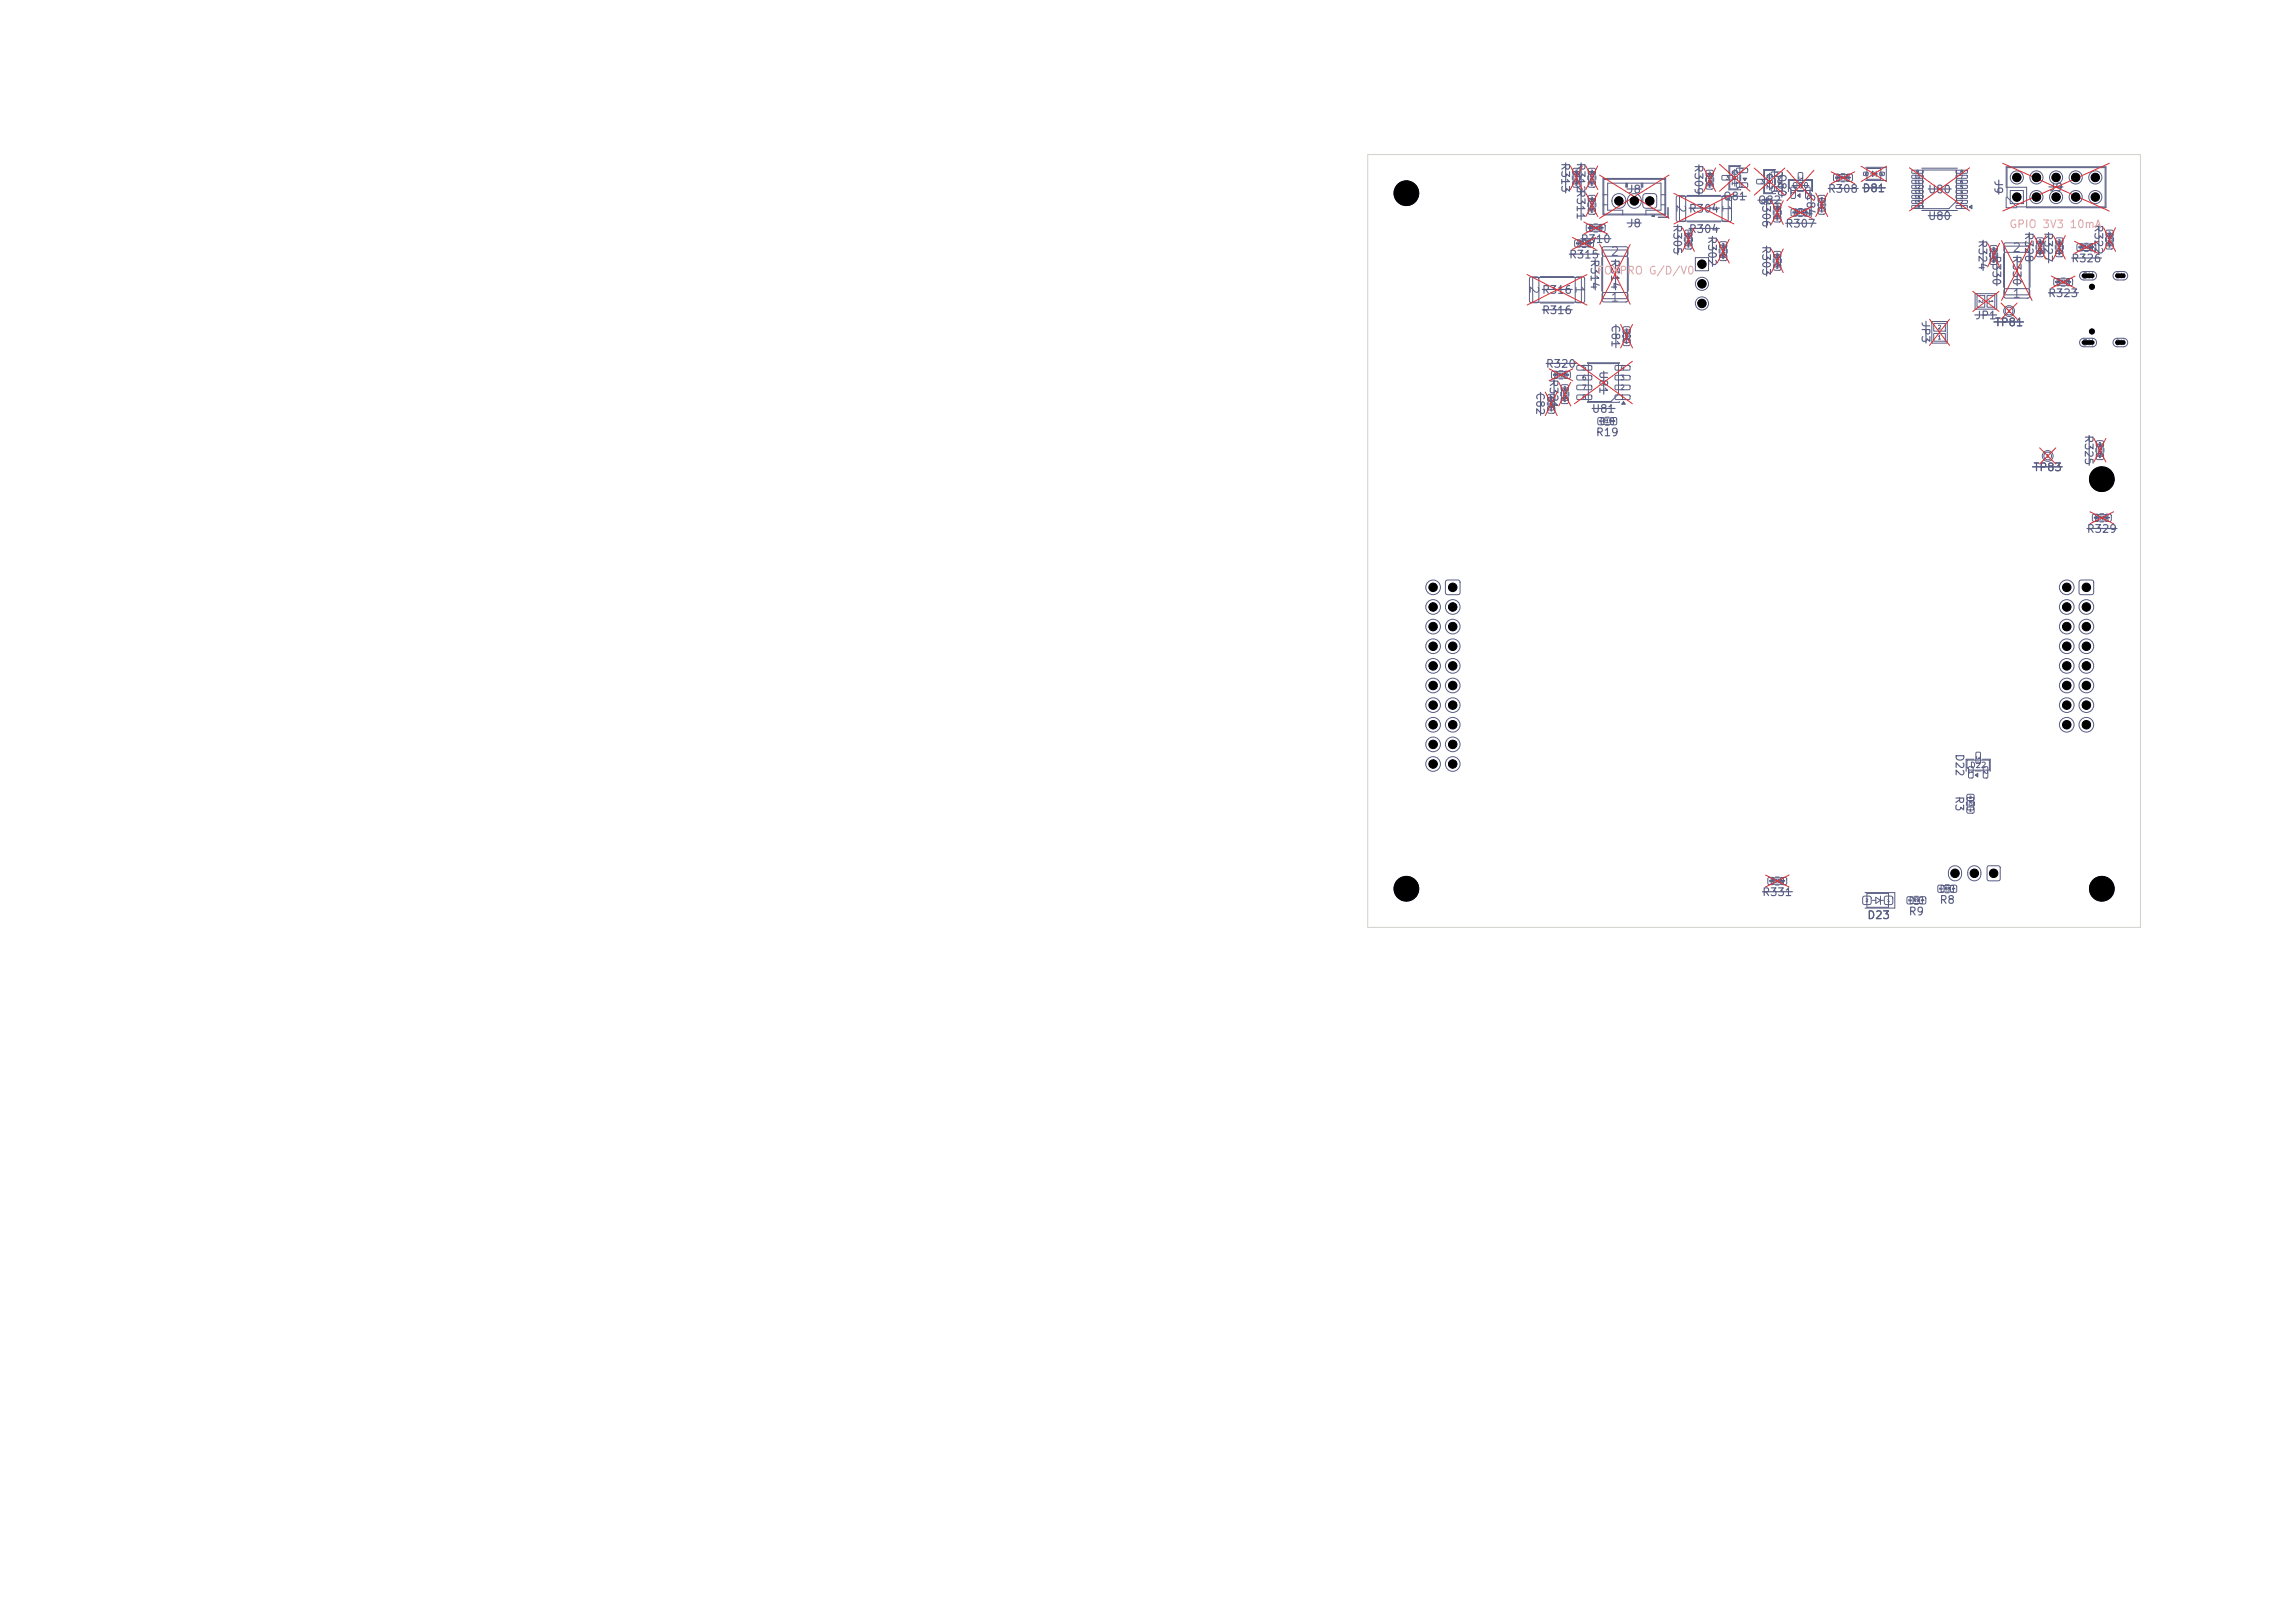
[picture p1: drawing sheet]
<svg xmlns="http://www.w3.org/2000/svg" width="297mm" height="210mm" viewBox="0 0 297 210" stroke-linecap="round" stroke-linejoin="round" font-family="sans-serif">
<defs><g id="words">
<g font-size="1.1" fill="#585d84">
<text x="216.7" y="26.4" transform="rotate(90 216.7 26.4)">2</text>
<text x="222.6" y="26.4" transform="rotate(90 222.6 26.4)">1</text>
<text x="208.4" y="33.4">2</text>
<text x="260.4" y="32.9">2</text>
<text x="197.7" y="36.9" transform="rotate(90 197.7 36.9)">2</text>
<text x="203.6" y="36.9" transform="rotate(90 203.6 36.9)">1</text>
<text x="208.4" y="39.3">1</text>
<text x="260.4" y="38.8">1</text>
</g>
<g font-size="1" fill="#585d84">
<text x="201.8" y="21" transform="rotate(90 201.8 21)">R313</text>
<text x="203.8" y="21" transform="rotate(90 203.8 21)">R312</text>
<text x="219.1" y="21.2" transform="rotate(90 219.1 21.2)">R309</text>
<text x="229.8" y="22.4" transform="rotate(90 229.8 22.4)">Q80</text>
<text x="257.9" y="23.3" transform="rotate(90 257.9 23.3)">J9</text>
<text x="203.8" y="24.5" transform="rotate(90 203.8 24.5)">R311</text>
<text x="210.5" y="29.7">J8</text>
<text x="210.5" y="25.3">J8</text>
<text x="216.3" y="29" transform="rotate(90 216.3 29)">R305</text>
<text x="218.5" y="27.8">R304</text>
<text x="222.9" y="26.2">Q81</text>
<text x="227.4" y="26.7">Q82</text>
<text x="227.8" y="25.5" transform="rotate(90 227.8 25.5)">R306</text>
<text x="231" y="29.7">R307</text>
<text x="233.6" y="24.9" transform="rotate(90 233.6 24.9)">C84</text>
<text x="236.5" y="25.2">R308 D81</text>
<text x="249.4" y="28.7">U80</text>
<text x="249.4" y="25.3">U80</text>
<text x="261.8" y="30" transform="rotate(90 261.8 30)">R328</text>
<text x="264.3" y="30" transform="rotate(90 264.3 30)">R327</text>
<text x="265.1" y="25">J9</text>
<text x="270.8" y="29" transform="rotate(90 270.8 29)">R322</text>
<text x="203" y="33.7">R315</text>
<text x="204.5" y="31.7">R310</text>
<text x="205.6" y="33.5" transform="rotate(90 205.6 33.5)">R314</text>
<text x="208.2" y="33.5" transform="rotate(90 208.2 33.5)">R314</text>
<text x="218.5" y="30.4">R304</text>
<text x="220.8" y="30.5" transform="rotate(90 220.8 30.5)">R302</text>
<text x="227.8" y="31.7" transform="rotate(90 227.8 31.7)">R303</text>
<text x="255.8" y="31" transform="rotate(90 255.8 31)">R324</text>
<text x="257.6" y="33" transform="rotate(90 257.6 33)">R330</text>
<text x="260.2" y="33" transform="rotate(90 260.2 33)">R330</text>
<text x="268" y="34.2">R326</text>
<text x="199.5" y="40.9">R316</text>
<text x="199.5" y="38.3">R316</text>
<text x="208.3" y="41.9" transform="rotate(90 208.3 41.9)">C81</text>
<text x="248.4" y="41.5" transform="rotate(90 248.4 41.5)">JP3</text>
<text x="255.5" y="41.6">JP1</text>
<text x="265" y="38.7">R323</text>
<text x="200" y="47.8">R320</text>
<text x="206.7" y="47.9" transform="rotate(90 206.7 47.9)">U81</text>
<text x="258.1" y="42.5">TP81</text>
<text x="198.6" y="50.7" transform="rotate(90 198.6 50.7)">C82</text>
<text x="200.3" y="49" transform="rotate(90 200.3 49)">R321</text>
<text x="205.9" y="53.7">U81</text>
<text x="206.4" y="56.7">R19</text>
<text x="269.6" y="56.2" transform="rotate(90 269.6 56.2)">R325</text>
<text x="263.1" y="61.2">TP83</text>
<text x="270" y="69.2">R329</text>
<text x="252.8" y="97.4" transform="rotate(90 252.8 97.4)">D22</text>
<text x="252.8" y="102.9" transform="rotate(90 252.8 102.9)">R3</text>
<text x="228" y="116.2">R331</text>
<text x="241.6" y="119.2">D23</text>
<text x="246.9" y="118.7">R9</text>
<text x="250.9" y="117.2">R8</text>
</g>
<g font-size="1" fill="#e8b2a7">
<text x="259.9" y="29.8">GPIO 3V3 10mA</text>
<text x="206.6" y="35.8">FOXPRO G/D/V0</text>
</g>
<g font-size=".7" fill="#585d84">
<text x="224" y="21.9" transform="rotate(90 224 21.9)">Q81</text>
<text x="228.5" y="22.4" transform="rotate(90 228.5 22.4)">Q82</text>
<text x="231.9" y="24.5">Q80</text>
<text x="269.4" y="36.2">SH</text>
<text x="269.4" y="44.9">SH</text>
<text x="254.9" y="99.5">D22</text>
<text x="252.5" y="112.6" transform="rotate(90 252.5 112.6)">3</text>
<text x="255" y="112.6" transform="rotate(90 255 112.6)">2</text>
<text x="257.5" y="112.6" transform="rotate(90 257.5 112.6)">1</text>
</g>
<g font-size=".6" fill="#585d84">
<text x="260.7" y="23.4">2</text>
<text x="263.2" y="23.4">4</text>
<text x="265.8" y="23.4">6</text>
<text x="268.3" y="23.4">8</text>
<text x="270.6" y="23.4">10</text>
<text x="209" y="25.6" transform="rotate(90 209 25.6)">3</text>
<text x="211" y="25.6" transform="rotate(90 211 25.6)">2</text>
<text x="213" y="25.6" transform="rotate(90 213 25.6)">1</text>
<text x="260.7" y="25.9">1</text>
<text x="263.2" y="25.9">3</text>
<text x="265.8" y="25.9">5</text>
<text x="268.3" y="25.9">7</text>
<text x="270.8" y="25.9">9</text>
<text x="219.9" y="34.6">1</text>
<text x="219.9" y="37.2">2</text>
<text x="219.9" y="39.7">3</text>
<text x="273.7" y="36.2">SH</text>
<text x="273.7" y="44.8">SH</text>
<text x="204.7" y="48.1">5</text>
<text x="204.7" y="49.3">6</text>
<text x="204.7" y="50.6">7</text>
<text x="204.7" y="51.9">8</text>
<text x="209.6" y="51.9">1</text>
<text x="209.6" y="50.6">2</text>
<text x="209.6" y="49.3">3</text>
<text x="209.6" y="48.1">4</text>
<text x="185.1" y="76.5">2</text>
<text x="187.6" y="76.5">1</text>
<text x="267.1" y="76.5">2</text>
<text x="269.6" y="76.5">1</text>
<text x="185.1" y="79">4</text>
<text x="185.1" y="81.6">6</text>
<text x="187.6" y="79">3</text>
<text x="187.6" y="81.6">5</text>
<text x="267.1" y="79">4</text>
<text x="267.1" y="81.6">6</text>
<text x="269.6" y="79">3</text>
<text x="269.6" y="81.6">5</text>
<text x="184.8" y="86.6">10</text>
<text x="184.8" y="89.2">12</text>
<text x="185.1" y="84.1">8</text>
<text x="187.3" y="89.2">11</text>
<text x="187.6" y="84.1">7</text>
<text x="187.6" y="86.6">9</text>
<text x="266.8" y="86.6">10</text>
<text x="266.8" y="89.2">12</text>
<text x="267.1" y="84.1">8</text>
<text x="269.3" y="89.2">11</text>
<text x="269.6" y="84.1">7</text>
<text x="269.6" y="86.6">9</text>
<text x="184.8" y="91.7">14</text>
<text x="184.8" y="94.3">16</text>
<text x="187.3" y="91.7">13</text>
<text x="187.3" y="94.3">15</text>
<text x="266.8" y="91.7">14</text>
<text x="266.8" y="94.3">16</text>
<text x="269.3" y="91.7">13</text>
<text x="269.3" y="94.3">15</text>
<text x="184.8" y="96.8">18</text>
<text x="184.8" y="99.3">20</text>
<text x="187.3" y="96.8">17</text>
<text x="187.3" y="99.3">19</text>
</g>
<g font-size=".5" fill="#585d84">
<text x="223.3" y="23.4">3</text>
<text x="225.2" y="22.4">2</text>
<text x="227.8" y="23.9">3</text>
<text x="229.7" y="22.9">2</text>
<text x="232.6" y="22.8" transform="rotate(90 232.6 22.8)">3</text>
<text x="225.2" y="24.3">1</text>
<text x="229.7" y="24.8">1</text>
<text x="231.7" y="24.7" transform="rotate(90 231.7 24.7)">1</text>
<text x="233.6" y="24.7" transform="rotate(90 233.6 24.7)">2</text>
<text x="256" y="38.7" transform="rotate(90 256 38.7)">2</text>
<text x="257.3" y="38.7" transform="rotate(90 257.3 38.7)">1</text>
<text x="250.7" y="44">1</text>
<text x="250.7" y="42.7">2</text>
<text x="254.7" y="99.7" transform="rotate(90 254.7 99.7)">1</text>
<text x="255.6" y="97.8" transform="rotate(90 255.6 97.8)">3</text>
<text x="256.6" y="99.7" transform="rotate(90 256.6 99.7)">2</text>
</g>
<g font-size=".4" fill="#585d84">
<text x="203.7" y="22.2" transform="rotate(90 203.7 22.2)">R313</text>
<text x="205.7" y="22.2" transform="rotate(90 205.7 22.2)">R312</text>
<text x="220.9" y="22.4" transform="rotate(90 220.9 22.4)">R309</text>
<text x="237.7" y="23.3">R308</text>
<text x="247.7" y="23.2">10</text>
<text x="247.7" y="23.8">11</text>
<text x="247.9" y="22.5">9</text>
<text x="253.6" y="23.8">6</text>
<text x="253.6" y="23.2">7</text>
<text x="253.6" y="22.5">8</text>
<text x="205.7" y="29.8">R310</text>
<text x="205.7" y="25.7" transform="rotate(90 205.7 25.7)">R311</text>
<text x="229.7" y="26.7" transform="rotate(90 229.7 26.7)">R306</text>
<text x="232.2" y="27.8">R307</text>
<text x="235.4" y="25.9" transform="rotate(90 235.4 25.9)">C84</text>
<text x="247.7" y="24.5">12</text>
<text x="247.7" y="25.1">13</text>
<text x="247.7" y="25.8">14</text>
<text x="247.7" y="26.4">15</text>
<text x="247.7" y="27.1">16</text>
<text x="253.6" y="27.1">1</text>
<text x="253.6" y="26.4">2</text>
<text x="253.6" y="25.8">3</text>
<text x="253.6" y="25.1">4</text>
<text x="253.6" y="24.5">5</text>
<text x="204.2" y="31.8">R315</text>
<text x="218.2" y="30.2" transform="rotate(90 218.2 30.2)">R305</text>
<text x="222.7" y="31.7" transform="rotate(90 222.7 31.7)">R302</text>
<text x="229.7" y="32.9" transform="rotate(90 229.7 32.9)">R303</text>
<text x="257.7" y="32.2" transform="rotate(90 257.7 32.2)">R324</text>
<text x="263.7" y="31.2" transform="rotate(90 263.7 31.2)">R328</text>
<text x="266.2" y="31.2" transform="rotate(90 266.2 31.2)">R327</text>
<text x="269.2" y="32.3">R326</text>
<text x="272.7" y="30.2" transform="rotate(90 272.7 30.2)">R322</text>
<text x="266.2" y="36.8">R323</text>
<text x="210.2" y="42.9" transform="rotate(90 210.2 42.9)">C81</text>
<text x="200.4" y="51.6" transform="rotate(90 200.4 51.6)">C82</text>
<text x="201.2" y="48.8">R320</text>
<text x="202.2" y="50.2" transform="rotate(90 202.2 50.2)">R321</text>
<text x="207.4" y="54.8">R19</text>
<text x="271.4" y="57.4" transform="rotate(90 271.4 57.4)">R325</text>
<text x="271.2" y="67.3">R329</text>
<text x="254.7" y="103.6" transform="rotate(90 254.7 103.6)">R3</text>
<text x="229.2" y="114.3">R331</text>
<text x="241.4" y="116.8">2</text>
<text x="244.2" y="116.8">1</text>
<text x="247.6" y="116.8">R9</text>
<text x="251.6" y="115.3">R8</text>
</g>
<g font-size=".3" fill="#585d84">
<text x="203.8" y="22.4">2</text>
<text x="205.8" y="22.4">2</text>
<text x="221.1" y="22.7">2</text>
<text x="237.4" y="22.8" transform="rotate(90 237.4 22.8)">2</text>
<text x="239.1" y="22.8" transform="rotate(90 239.1 22.8)">1</text>
<text x="203.8" y="24.1">1</text>
<text x="205.4" y="29.3" transform="rotate(90 205.4 29.3)">2</text>
<text x="205.8" y="24.1">1</text>
<text x="205.8" y="27.6">1</text>
<text x="205.8" y="25.9">2</text>
<text x="207.1" y="29.3" transform="rotate(90 207.1 29.3)">1</text>
<text x="221.1" y="24.3">1</text>
<text x="229.8" y="28.6">1</text>
<text x="229.8" y="26.9">2</text>
<text x="231.9" y="27.3" transform="rotate(90 231.9 27.3)">2</text>
<text x="233.6" y="27.3" transform="rotate(90 233.6 27.3)">1</text>
<text x="235.6" y="27.5">1</text>
<text x="235.6" y="26">2</text>
<text x="203.9" y="31.3" transform="rotate(90 203.9 31.3)">2</text>
<text x="205.6" y="31.3" transform="rotate(90 205.6 31.3)">1</text>
<text x="218.3" y="32.1">1</text>
<text x="218.3" y="30.4">2</text>
<text x="222.8" y="33.6">1</text>
<text x="222.8" y="31.9">2</text>
<text x="229.8" y="34.8">1</text>
<text x="229.8" y="33.2">2</text>
<text x="257.8" y="34.1">1</text>
<text x="257.8" y="32.4">2</text>
<text x="263.8" y="33.1">1</text>
<text x="263.8" y="31.4">2</text>
<text x="266.3" y="33.1">1</text>
<text x="266.3" y="31.4">2</text>
<text x="268.9" y="31.8" transform="rotate(90 268.9 31.8)">2</text>
<text x="270.6" y="31.8" transform="rotate(90 270.6 31.8)">1</text>
<text x="272.8" y="32.1">1</text>
<text x="272.8" y="30.4">2</text>
<text x="259.8" y="40.5">1</text>
<text x="265.9" y="36.3" transform="rotate(90 265.9 36.3)">2</text>
<text x="267.6" y="36.3" transform="rotate(90 267.6 36.3)">1</text>
<text x="210.3" y="44.5">1</text>
<text x="210.3" y="43">2</text>
<text x="200.6" y="53.3">1</text>
<text x="200.6" y="51.7">2</text>
<text x="200.9" y="48.3" transform="rotate(90 200.9 48.3)">1</text>
<text x="202.3" y="52.1">1</text>
<text x="202.3" y="50.4">2</text>
<text x="202.6" y="48.3" transform="rotate(90 202.6 48.3)">2</text>
<text x="206.9" y="54.3" transform="rotate(90 206.9 54.3)">2</text>
<text x="208.6" y="54.3" transform="rotate(90 208.6 54.3)">1</text>
<text x="264.8" y="59.3">1</text>
<text x="271.6" y="59.3">1</text>
<text x="271.6" y="57.7">2</text>
<text x="270.9" y="66.8" transform="rotate(90 270.9 66.8)">2</text>
<text x="272.6" y="66.8" transform="rotate(90 272.6 66.8)">1</text>
<text x="254.8" y="105.1">1</text>
<text x="254.8" y="103.4">2</text>
<text x="228.9" y="113.8" transform="rotate(90 228.9 113.8)">2</text>
<text x="230.6" y="113.8" transform="rotate(90 230.6 113.8)">1</text>
<text x="246.9" y="116.3" transform="rotate(90 246.9 116.3)">2</text>
<text x="248.6" y="116.3" transform="rotate(90 248.6 116.3)">1</text>
<text x="250.9" y="114.8" transform="rotate(90 250.9 114.8)">2</text>
<text x="252.6" y="114.8" transform="rotate(90 252.6 114.8)">1</text>
</g>
<g font-size=".2" fill="#585d84">
<text x="241.3" y="22.7">2</text>
<text x="243.4" y="22.7">1</text>
</g>
</g></defs>
<g fill="none" stroke="#585d84" stroke-width=".15">
<path d="M199.6 37.5h3.9M202.6 21.1v3.9M203.1 32.9h3.9M204.6 30.9h3.9M204.6 21.1v7.4M206.4 33.6v3.9M209.1 33.6v3.9M210.6 24.5h1.8M210.6 28.9h1.8M217.1 29.1v3.9M218.6 29.6h3.9M218.6 26.9h3.9"/>
<path d="M219.9 21.3v3.9M221.6 30.6v3.9M223 25.4h3M227.5 25.9h3M228.6 25.6v3.9M228.6 31.8v3.9M230.6 22.5v3M231.1 28.9h3.9M234.4 25v3M236.6 24.4h3.9M241.1 24.3h2.9M249.5 27.9h3"/>
<path d="M249.5 24.5h3M256.6 31.1v3.9M258.4 33.1v3.9M258.7 23.3v1.8M261 33.1v3.9M262.6 30.1v3.9M265.1 37.9h3.9M265.1 30.1v3.9M265.1 24.2h1.9M268.1 33.4h3.9M271.6 29.1v3.9M199.4 50.8v2.9"/>
<path d="M199.6 40.1h3.9M200.1 47h3.9M201.1 49.1v3.9M206 52.9h3M207.5 48v3M209.1 42v3M249.2 41.6v2.8M255.6 40.8h2.8M258 41.7h3.9M270.4 56.3v3.9M263 60.4h3.9M270.1 68.4h3.9"/>
<path d="M228.1 115.4h3.9"/>
</g>
<g fill="none" stroke="#585d84" stroke-width=".13">
<path d="M204 22.2v1.6M204.2 31.5h1.6M205.7 29.5h1.6M206 22.2v1.6M206 25.7v1.6M207.3 33.3v4.4M207.4 32.3h3.2v6.3h-3.2zM210.7 33.3v4.4M217.4 25.4h6.3v3.2h-6.3zM218.3 25.3h4.4M218.3 28.7h4.4M218.5 30.2v1.6"/>
<path d="M220.7 23v.5M220.8 22.5h.9v1.6h-.9zM221.3 22.5v1.5M221.8 23v.5M223 31.7v1.6M224.5 21.9v2.2M229 22.4v2.2M230 26.7v1.6M230 33v1.5M231.9 24h2.2M232.2 27.5h1.6M235.8 25.9v1.2"/>
<path d="M237.7 22.6h1.6v.8h-1.6zM237.7 23h1.6M238.3 22.5h.4M238.3 23.5h.4M241.5 21.7h2.6v1.7h-2.6M241.6 21.8h1.8v1.4h-1.8zM242.1 22.5h.2M242.3 22.2l.5 .3-.5 .4zM242.8 22.5h.2M242.8 22.2v.7M258 32.2v1.6M264 31.2v1.6"/>
<path d="M266.2 36.5h1.6M266.5 31.2v1.6M269.2 32h1.6M273 30.2v1.6M200.8 51.7v1.1M201.2 48.1h1.6v.8h-1.6zM201.2 48.5h1.6M201.8 48h.4M201.8 49h.4M202.5 50.2v1.6M205.4 47v-.1h4.2v.1M205.4 52v.1h4.2v-.1"/>
<path d="M210.1 52l.2 .3h-.4zM210.5 42.9v1.2M250 41.6h2v2.8h-2zM271.8 57.5v1.5M271.2 67h1.6M229.2 113.6h1.6v.8h-1.6zM229.2 114h1.6M229.8 113.5h.4M229.8 114.5h.4M247.2 116.1h1.6v.8h-1.6zM247.8 116h.4M247.8 117h.4"/>
</g>
<path d="M210.1 52l.2 .3h-.4z" fill="#585d84"/>
<path d="M228.2 24.1v1l1.6-.1M229.8 22l-1.6-.1v1M229.8 23.1v.8M230.1 23.6h.4l-.2 .3zM205.6 47h3.9v4l-1 1h-2.9z" fill="none" stroke="#585d84" stroke-width=".13"/>
<path d="M230.1 23.6h.4l-.2 .3z" fill="#585d84"/>
<g fill="none" stroke="#585d84" stroke-width=".13">
<path d="M228.4 22.1h1.3v2.5l-.4 .3h-.9zM232.4 23.2h-1l.1 1.6M232.6 24.8h.8M232.6 25.3l.4-.2v.4zM233.6 23.2h1l-.1 1.6M272.5 30.8v.4M272.6 30.2h.8v1.6h-.8zM273.5 30.8v.4"/>
<circle cx="260" cy="40.3" r=".7"/>
</g>
<path d="M232.6 25.3l.4-.2v.4z" fill="#585d84"/>
<g fill="none" stroke="#585d84" stroke-width=".13">
<path d="M205.5 22.8v.4M205.6 22.2h.8v1.6h-.8zM205.7 29.1h1.6v.8h-1.6zM206.3 29h.4M206.3 30h.4M206.5 22.8v.4M223.7 23.6v1l1.6-.1M225.3 21.5l-1.6-.1v1M225.3 22.6v.8M225.6 23h.4l-.2 .4zM231.6 23.3h2.9v1.3h-2.6l-.3-.3zM232.2 27.1h1.6v.8h-1.6z"/>
<path d="M232.8 27h.4M232.8 28h.4M259.3 32.8v4.4M259.4 31.9h3.2v6.3h-3.2zM262.7 32.8v4.4M210 43.4v.2M210.1 42.7h.8v1.6h-.8zM211 43.4v.2M271.2 66.6h1.6v.8h-1.6zM271.8 66.5h.4M271.8 67.5h.4"/>
</g>
<path d="M225.6 23h.4l-.2 .4z" fill="#585d84"/>
<g fill="none" stroke="#585d84" stroke-width=".13">
<path d="M205.5 26.3v.4M205.6 25.7h.8v1.6h-.8zM206.5 26.3v.4M218 30.8v.4M218.1 30.2h.8v1.6h-.8zM219 30.8v.4M223.9 21.6h1.3v2.5l-.4 .4h-.9zM229.5 27.3v.4M229.5 33.5v.5M229.6 26.7h.8v1.6h-.8zM229.6 32.9h.8v1.7h-.8zM230.5 27.3v.4"/>
<path d="M230.5 33.5v.5M248.7 27.2h4.6M248.7 21.8h4.6M254.9 26.8l.3-.3v.5zM255.6 38h2.8v2h-2.8zM259.6 21.6h12.9v5.3h-10.2v-2.7h-2.7zM259.6 25.5v1.4h1.4M259.7 21.7h12.7v5.1h-11.4l-1.3-1.3zM271.2 58v.5M271.3 57.4h.9v1.6h-.9zM272.3 58v.5"/>
</g>
<path d="M254.9 26.8l.3-.3v.5z" fill="#585d84"/>
<g fill="none" stroke="#585d84" stroke-width=".13">
<path d="M198.4 35.9h6.3v3.2h-6.3zM199.3 35.8h4.4M199.3 39.2h4.4M203.5 22.8v.4M203.6 22.2h.8v1.6h-.8zM204.2 31.1h1.6v.8h-1.6zM204.5 22.8v.4M204.8 31h.4M204.8 32h.4M207.4 25.2h.7M207.4 26.5h.7M207.4 23.1h8.2v4.7h-8.2z"/>
<path d="M207.6 23.2h7.9v4.5h-7.9zM210 27.8v-.6h-1.9v-3.5h6.9v3.5h-2v.6M210.4 23.7v.5h.2v-.5M210.5 23.7v.5M212.4 23.7v.5h.2v-.5M212.5 23.7v.5M213.8 27.8v.2h.3v-.2M213.8 27.9h.3M215 25.2h.6M215 26.5h.6M215.9 26.9v1.2h-1.3M222.5 32.3v.4"/>
<path d="M222.6 31.7h.8v1.6h-.8zM223.5 32.3v.4M235.2 26.4v.2M235.4 25.7h.8v1.6h-.8zM236.3 26.4v.2M248.8 22h4.4v4l-1 1h-3.4zM257.5 32.8v.4M257.6 32.2h.8v1.6h-.8zM258.5 32.8v.4M263.5 31.8v.4M263.6 31.2h.8v1.6h-.8zM264.5 31.8v.4"/>
<path d="M266 31.8v.4M266.1 31.2h.8v1.6h-.8zM266.2 36.1h1.6v.8h-1.6zM266.8 36h.4M266.8 37h.4M267 31.8v.4M269.2 31.6h1.6v.8h-1.6zM269.8 31.5h.4M269.8 32.5h.4M200.2 52.1v.3M200.4 51.4h.8v1.6h-.8zM201.3 52.1v.3"/>
<path d="M202 50.8v.4M202.1 50.2h.8v1.6h-.8zM203 50.8v.4M207.2 54.1h1.6v.8h-1.6zM207.8 54h.4M207.8 55h.4M255.4 98.2h-1l.1 1.6M255.6 99.8h.8M256.6 98.2h1l-.1 1.6M241.4 115.5h3.8v2h-3.8M241.6 115.6h2.8v1.8h-2.8zM242.3 116.5h.5"/>
<path d="M242.8 116.1l.6 .4-.6 .4zM243.4 116.5h.4M243.4 116v1.1M251.2 114.6h1.6v.8h-1.6zM251.8 114.5h.4M251.8 115.5h.4M254.5 103.8v.4M254.6 103.2h.8v1.6h-.8zM255.5 103.8v.4M255.6 100.3l.4-.2v.4z"/>
<circle cx="265" cy="59" r=".7"/>
</g>
<path d="M255.6 100.3l.4-.2v.4z" fill="#585d84"/>
<g fill="none" stroke="#585d84" stroke-width=".13">
<path d="M198 35.9l.9-.1 .2 .2 .1 2.9-.2 .3h-.8l-.3-.2v-2.9zM203.6 23.5h.8v.7h-.8zM203.6 21.8h.8v.7h-.8zM203.8 31.1h.7v.8h-.7zM203.9 35.9l.9-.1 .3 .2v2.9l-.2 .3h-.8l-.2-.2v-2.9zM205.3 29.1h.7v.8h-.7zM205.5 31.1h.7v.8h-.7zM205.6 23.5h.8v.7h-.8zM205.6 21.8h.8v.7h-.8zM205.6 27h.8v.7h-.8zM205.6 25.3h.8v.7h-.8zM207 29.1h.7v.8h-.7z"/>
<path d="M207.4 37.9h.2h2.9l.2 .2v.8l-.3 .2h-2.9l-.2-.3zM207.4 32l.2-.1h2.9l.2 .3v.8l-.3 .2-2.9-.1-.2-.2zM212.8 25.1h1.2l.3 .1 .1 1.4-.2 .3h-1.2l-.3-.1-.1-1.4zM217 25.4l.9-.1 .2 .2 .1 2.9-.2 .3h-.8l-.3-.2v-2.9zM218.1 31.5h.8v.7h-.8zM218.1 29.8h.8v.7h-.8zM219.4 33.3h1.7v1.7h-1.7zM220.8 23.7h.9v.7h-.9zM220.8 22.1h.9v.7h-.9zM222.6 33h.8v.7h-.8zM222.6 31.3h.8v.7h-.8zM222.9 22.7h1.3l.1 .2v.3l-.1 .1h-1.3l-.1-.1z"/>
<path d="M222.9 25.4l.9-.1 .3 .2v2.9l-.2 .3h-.8l-.2-.2v-2.9zM224.7 23.7h1.4l.1 .1v.4h-.2h-1.2l-.1-.1zM224.7 21.8h1.4l.1 .1v.4h-.2h-1.2l-.1-.1zM227.4 23.2h1.3l.1 .1v.4l-.1 .1h-1.3l-.1-.2zM229.2 24.2h1.4l.1 .1v.4l-.2 .1-1.2-.1-.1-.1zM229.2 22.3h1.4l.1 .1v.4l-.2 .1-1.2-.1-.1-.1zM229.6 28h.8v.7h-.8zM229.6 26.3h.8v.7h-.8zM229.6 34.2h.8v.7h-.8zM229.6 32.6h.8v.7h-.8zM231.8 24.2h.4l.1 .1 .1 1.2-.1 .2h-.4l-.1-.1zM231.8 27.1h.7v.8h-.7z"/>
<path d="M232.7 22.4l.5-.1 .1 .1v1.2l-.1 .2h-.3l-.2-.1zM233.5 27.1h.7v.8h-.7zM233.7 24.2h.4l.1 .1 .1 1.2-.1 .2h-.4l-.1-.1zM235.3 26.9l.2-.1 .7 .1v.1v.7h-.2h-.7v-.2zM235.3 25.3h.2h.7v.2v.6l-.2 .1-.7-.1v-.2zM237.3 22.6h.7v.8h-.7zM239 22.6h.7v.8h-.7zM241.2 22.3h.5v.4h-.5zM243.3 22.3h.5v.4h-.5zM247.4 22.1l1.4-.1 .1 .4h-1.4zM247.4 22.7h1.4l.1 .3-1.4 .1zM247.4 23.4l1.4-.1 .1 .4h-1.4z"/>
<path d="M247.4 24h1.4l.1 .3-1.4 .1zM247.4 24.7l1.4-.1 .1 .4h-1.4zM247.4 25.3h1.4l.1 .3-1.4 .1zM247.4 26l1.4-.1 .1 .4h-1.4zM247.4 26.6h1.4l.1 .3-1.4 .1zM253.2 26.6h1.3l.1 .3-1.4 .1zM253.2 26l1.3-.1 .1 .4h-1.4zM253.2 25.3h1.3l.1 .3-1.4 .1zM253.2 24.7l1.3-.1 .1 .4h-1.4zM253.2 24h1.3l.1 .3-1.4 .1zM253.2 23.4l1.3-.1 .1 .4h-1.4zM253.2 22.7h1.3l.1 .3-1.4 .1z"/>
<path d="M253.2 22.1l1.3-.1 .1 .4h-1.4zM255.9 38.3h1v1.4h-1zM257.2 38.3h1v1.4h-1zM257.6 33.5h.8v.7h-.8zM257.6 31.8h.8v.7h-.8zM259.4 37.4l.2-.1 2.9 .1 .2 .2v.8l-.3 .2h-2.9l-.2-.3zM259.4 31.5l.2-.1h2.9l.2 .3v.8l-.3 .1h-2.9l-.2-.2zM260.2 24.6h1.7v1.7h-1.7zM263.6 32.5h.8v.7h-.8zM263.6 30.8h.8v.7h-.8zM265.8 36.1h.7v.8h-.7zM266.1 32.5h.8v.7h-.8z"/>
<path d="M266.1 30.8h.8v.7h-.8zM267.5 36.1h.7v.8h-.7zM268.8 31.6h.7v.8h-.7zM269.3 35.3l.3-.2h1.2a.55 .55 0 0 1 .5 .6 .55 .55 0 0 1-.5 .5h-1.1a.55 .55 0 0 1-.5-.3 .55 .55 0 0 1 .1-.6zM270.5 31.6h.7v.8h-.7zM272.6 31.5h.8v.7h-.8zM272.6 29.8h.8v.7h-.8zM273.6 35.3l.3-.2h.9a.55 .55 0 0 1 .6 .6 .55 .55 0 0 1-.6 .5h-.8a.55 .55 0 0 1-.5-.3 .55 .55 0 0 1 .1-.6zM200.3 52.6h.2h.7v.2v.6l-.2 .1-.7-.1v-.1zM200.3 51.1l.2-.1 .7 .1v.2v.6h-.2h-.7v-.2zM200.8 48.1h.7v.8h-.7zM202.1 51.5h.8v.7h-.8z"/>
<path d="M202.1 49.8h.8v.7h-.8zM202.5 48.1h.7v.8h-.7zM204.1 47.3h1.8l.1 .1v.4l-.1 .1h-1.8v-.2zM204.1 48.6h1.8l.1 .1v.4l-.1 .1h-1.8v-.2zM204.1 49.9l1.8-.1 .1 .2v.3l-.1 .1h-1.8v-.1zM204.1 51.1h1.8l.1 .2v.3l-.1 .1h-1.8v-.1zM206.8 54.1h.7v.8h-.7zM208.5 54.1h.7v.8h-.7zM209 51.1h1.9l.1 .2-.1 .3-.1 .1h-1.7l-.1-.1zM209 49.9l1.9-.1 .1 .2-.1 .3-.1 .1h-1.7l-.1-.1zM209 48.6h1.9l.1 .1-.1 .4-.1 .1h-1.7l-.1-.2zM209 47.3h1.9l.1 .1-.1 .4-.1 .1h-1.7l-.1-.2z"/>
<path d="M210.1 43.9l.2-.1 .6 .1 .1 .1-.1 .7h-.1h-.7l-.1-.2zM210.1 42.3h.2h.6l.1 .2-.1 .6-.1 .1-.7-.1-.1-.2zM250.3 43.2h1.5v1h-1.5zM250.3 41.9h1.5v1h-1.5zM269.3 43.9l.3-.1h1.2a.55 .55 0 0 1 .5 .5 .55 .55 0 0 1-.5 .6h-1.1a.55 .55 0 0 1-.5-.4 .55 .55 0 0 1 .1-.6zM271.3 58.7h.9v.7h-.9zM271.3 57.1h.9v.7h-.9zM273.6 43.9l.3-.1h.9a.55 .55 0 0 1 .6 .5 .55 .55 0 0 1-.6 .6h-.8a.55 .55 0 0 1-.5-.4 .55 .55 0 0 1 .1-.6zM187.1 75.1l.2-.1h1.4l.2 .1 .1 .2v1.4l-.1 .2-.2 .1h-1.4l-.2-.1v-.2v-1.4zM269.1 75.1l.2-.1h1.4l.2 .1 .1 .2v1.4l-.1 .2-.2 .1h-1.4l-.2-.1v-.2v-1.4zM270.8 66.6h.7v.8h-.7zM272.5 66.6h.7v.8h-.7z"/>
<path d="M254.6 98.4h2.9v1.3h-2.6l-.3-.4zM254.8 99.2h.4l.1 .1 .1 1.2-.1 .2h-.4l-.1-.1zM255.7 97.4l.5-.1 .1 .1v1.3l-.1 .1h-.3l-.2-.1zM256.7 99.2h.4l.1 .1 .1 1.2-.1 .2h-.4l-.1-.1zM228.8 113.6h.7v.8h-.7zM230.5 113.6h.7v.8h-.7zM241.1 116l.2-.1 .8 .1 .1 .2-.1 .8-.2 .1-.8-.1v-.2zM243.9 116l.2-.1 .8 .1 .1 .2-.1 .8-.2 .1-.8-.1v-.2zM246.8 116.1h.7v.8h-.7zM248.5 116.1h.7v.8h-.7zM250.8 114.6h.7v.8h-.7zM252.4 112.3a.85 .85 0 0 1 .9-.2 .85 .85 0 0 1 .6 .8v.2a.85 .85 0 0 1-.9 .9 .85 .85 0 0 1-.8-.9v-.4z"/>
<path d="M252.5 114.6h.7v.8h-.7zM254.6 104.5h.8v.7h-.8zM254.6 102.8h.8v.7h-.8zM254.9 112.3a.85 .85 0 0 1 .9-.2 .85 .85 0 0 1 .6 .8v.2a.85 .85 0 0 1-.9 .9 .85 .85 0 0 1-.8-.9v-.4zM257.2 112.1l.2-.1 1.4 .1 .1 .2v1.4l-.1 .2-.2 .1-1.4-.1v-.2v-1.4z"/>
<circle cx="182" cy="25" r="1.6"/>
<circle cx="209.5" cy="26" r=".93"/>
<circle cx="211.5" cy="26" r=".93"/>
<circle cx="220.3" cy="39.3" r=".85"/>
<circle cx="220.3" cy="36.7" r=".85"/>
<circle cx="261" cy="23" r=".85"/>
<circle cx="263.5" cy="23" r=".85"/>
<circle cx="263.5" cy="25.5" r=".85"/>
<circle cx="266.1" cy="23" r=".85"/>
<circle cx="266.1" cy="25.5" r=".85"/>
<circle cx="268.6" cy="23" r=".85"/>
<circle cx="268.6" cy="25.5" r=".85"/>
<circle cx="270.7" cy="37.1" r=".32"/>
<circle cx="271.2" cy="25.5" r=".85"/>
<circle cx="271.2" cy="23" r=".85"/>
<circle cx="260" cy="40.2" r=".5"/>
<circle cx="265" cy="59" r=".5"/>
<circle cx="270.7" cy="42.9" r=".32"/>
<circle cx="185.5" cy="78.5" r=".95"/>
<circle cx="185.5" cy="76" r=".95"/>
<circle cx="188" cy="78.5" r=".95"/>
<circle cx="267.5" cy="78.5" r=".95"/>
<circle cx="267.5" cy="76" r=".95"/>
<circle cx="270" cy="78.5" r=".95"/>
<circle cx="272" cy="62" r="1.6"/>
<circle cx="185.5" cy="81.1" r=".95"/>
<circle cx="185.5" cy="86.2" r=".95"/>
<circle cx="185.5" cy="88.7" r=".95"/>
<circle cx="185.5" cy="98.9" r=".95"/>
<circle cx="185.5" cy="83.6" r=".95"/>
<circle cx="185.5" cy="93.8" r=".95"/>
<circle cx="185.5" cy="96.3" r=".95"/>
<circle cx="185.5" cy="91.2" r=".95"/>
<circle cx="188" cy="91.2" r=".95"/>
<circle cx="188" cy="93.8" r=".95"/>
<circle cx="188" cy="86.2" r=".95"/>
<circle cx="188" cy="81.1" r=".95"/>
<circle cx="188" cy="83.6" r=".95"/>
<circle cx="188" cy="98.9" r=".95"/>
<circle cx="188" cy="88.7" r=".95"/>
<circle cx="188" cy="96.3" r=".95"/>
<circle cx="267.5" cy="91.2" r=".95"/>
<circle cx="267.5" cy="83.6" r=".95"/>
<circle cx="267.5" cy="88.7" r=".95"/>
<circle cx="267.5" cy="81.1" r=".95"/>
<circle cx="267.5" cy="93.8" r=".95"/>
<circle cx="267.5" cy="86.2" r=".95"/>
<circle cx="270" cy="91.2" r=".95"/>
<circle cx="270" cy="88.7" r=".95"/>
<circle cx="270" cy="83.6" r=".95"/>
<circle cx="270" cy="93.8" r=".95"/>
<circle cx="270" cy="86.2" r=".95"/>
<circle cx="270" cy="81.1" r=".95"/>
<circle cx="182" cy="115" r="1.6"/>
<circle cx="272" cy="115" r="1.6"/>
</g>
<g fill="none" stroke="#e12e31" stroke-width=".13">
<path d="M197.6 35.5l7.8 4M203.2 21.5l1.6 3M203.5 30.7l3 1.6M204.8 21.5l-1.6 3M205 28.7l3 1.6M205.2 21.5l1.6 3M205.2 25l1.6 3M205.4 35.5l-7.8 4M206.5 30.7l-3 1.6M206.8 21.5l-1.6 3M206.8 25l-1.6 3M207 22.7l9 5.5"/>
<path d="M207 31.6l4 7.8M208 28.7l-3 1.6M211 31.6l-4 7.8M216 22.7l-9 5.5M216.6 25l7.8 4M217.7 29.5l1.6 3M219.3 29.5l-1.6 3M220.5 21.7l1.5 3.1M222 21.7l-1.5 3.1M222.2 31l1.6 3M222.5 21.3l4 3.4M223.8 31l-1.6 3"/>
<path d="M224.4 25l-7.8 4M226.5 21.3l-4 3.4M227 21.8l4 3.4M229.2 26l1.6 3M229.2 32.2l1.6 3.1M230.8 26l-1.6 3M230.8 32.2l-1.6 3.1M231 21.8l-4 3.4M231.3 22l3.4 4M231.5 26.7l3 1.6M234.5 26.7l-3 1.6M234.7 22l-3.4 4"/>
<path d="M235 25l1.5 3M236.5 25l-1.5 3M237 22.2l3 1.6M240 22.2l-3 1.6M240.9 21.5l3.2 2M244.1 21.5l-3.2 2M247.1 21.7l7.8 5.6M254.9 21.7l-7.8 5.6M255.3 37.7l3.4 2.6M257.2 31.5l1.6 3M258.7 37.7l-3.4 2.6M258.8 31.5l-1.6 3"/>
<path d="M259 39.2l2 2.1M259 31.1l4 7.8M259.2 21.1l13.8 6.2M261 39.2l-2 2.1M263 31.1l-4 7.8M263.2 30.5l1.6 3M264.8 30.5l-1.6 3M265.5 35.7l3 1.6M265.7 30.5l1.6 3M267.3 30.5l-1.6 3M268.5 31.2l3 1.6M268.5 35.7l-3 1.6"/>
<path d="M271.5 31.2l-3 1.6M272.2 29.5l1.6 3M273 21.1l-13.8 6.2M273.8 29.5l-1.6 3M200 50.7l1.5 3.1M200.5 47.7l3 1.6M201.5 50.7l-1.5 3.1M201.7 49.5l1.6 3M203.3 49.5l-1.6 3M203.5 47.7l-3 1.6M203.8 46.8l7.4 5.4M209.7 42l1.6 3"/>
<path d="M211.2 46.8l-7.4 5.4M211.3 42l-1.6 3M249.7 41.3l2.6 3.4M252.3 41.3l-2.6 3.4M264 58l2 2M266 58l-2 2M271 56.7l1.5 3.1M272.5 56.7l-1.5 3.1M270.5 66.2l3 1.6M273.5 66.2l-3 1.6M228.5 113.2l3 1.6M231.5 113.2l-3 1.6"/>
</g>
<path d="M177 20h100v100h-100z" fill="none" stroke="#d0d2cd" stroke-width=".13"/>
<g fill="#000" stroke="#000" stroke-width=".13">
<circle cx="182" cy="25" r="1.6"/>
<circle cx="209.5" cy="26" r=".55"/>
<circle cx="211.5" cy="26" r=".55"/>
<circle cx="213.5" cy="26" r=".55"/>
<circle cx="220.3" cy="34.2" r=".55"/>
<circle cx="220.3" cy="39.3" r=".55"/>
<circle cx="220.3" cy="36.7" r=".55"/>
<circle cx="261" cy="25.5" r=".55"/>
<circle cx="261" cy="23" r=".55"/>
<circle cx="263.5" cy="23" r=".55"/>
<circle cx="263.5" cy="25.5" r=".55"/>
<circle cx="266.1" cy="25.5" r=".55"/>
<circle cx="266.1" cy="23" r=".55"/>
<circle cx="268.6" cy="25.5" r=".55"/>
<circle cx="268.6" cy="23" r=".55"/>
<circle cx="270.7" cy="37.1" r=".32"/>
<circle cx="271.2" cy="25.5" r=".55"/>
<circle cx="271.2" cy="23" r=".55"/>
<circle cx="270.7" cy="42.9" r=".32"/>
<circle cx="185.5" cy="78.5" r=".55"/>
<circle cx="185.5" cy="76" r=".55"/>
<circle cx="188" cy="76" r=".55"/>
<circle cx="188" cy="78.5" r=".55"/>
<circle cx="267.5" cy="76" r=".55"/>
<circle cx="267.5" cy="78.5" r=".55"/>
<circle cx="270" cy="78.5" r=".55"/>
<circle cx="270" cy="76" r=".55"/>
<circle cx="272" cy="62" r="1.6"/>
<circle cx="185.5" cy="86.2" r=".55"/>
<circle cx="185.5" cy="91.2" r=".55"/>
<circle cx="185.5" cy="81.1" r=".55"/>
<circle cx="185.5" cy="88.7" r=".55"/>
<circle cx="185.5" cy="93.8" r=".55"/>
<circle cx="185.5" cy="96.3" r=".55"/>
<circle cx="185.5" cy="98.9" r=".55"/>
<circle cx="185.5" cy="83.6" r=".55"/>
<circle cx="188" cy="81.1" r=".55"/>
<circle cx="188" cy="91.2" r=".55"/>
<circle cx="188" cy="98.9" r=".55"/>
<circle cx="188" cy="88.7" r=".55"/>
<circle cx="188" cy="83.6" r=".55"/>
<circle cx="188" cy="96.3" r=".55"/>
<circle cx="188" cy="93.8" r=".55"/>
<circle cx="188" cy="86.2" r=".55"/>
<circle cx="267.5" cy="83.6" r=".55"/>
<circle cx="267.5" cy="91.2" r=".55"/>
<circle cx="267.5" cy="93.8" r=".55"/>
<circle cx="267.5" cy="81.1" r=".55"/>
<circle cx="267.5" cy="88.7" r=".55"/>
<circle cx="267.5" cy="86.2" r=".55"/>
<circle cx="270" cy="86.2" r=".55"/>
<circle cx="270" cy="93.8" r=".55"/>
<circle cx="270" cy="83.6" r=".55"/>
<circle cx="270" cy="88.7" r=".55"/>
<circle cx="270" cy="91.2" r=".55"/>
<circle cx="270" cy="81.1" r=".55"/>
<circle cx="182" cy="115" r="1.6"/>
<circle cx="253" cy="113" r=".55"/>
<circle cx="255.5" cy="113" r=".55"/>
<circle cx="258" cy="113" r=".55"/>
<circle cx="272" cy="115" r="1.6"/>
</g>
<path d="M269.7 35.7h1.1M274 35.7h.8M269.7 44.3h1.1M274 44.3h.8" fill="none" stroke="#000" stroke-width=".6"/>
<use href="#words"/>
</svg>
